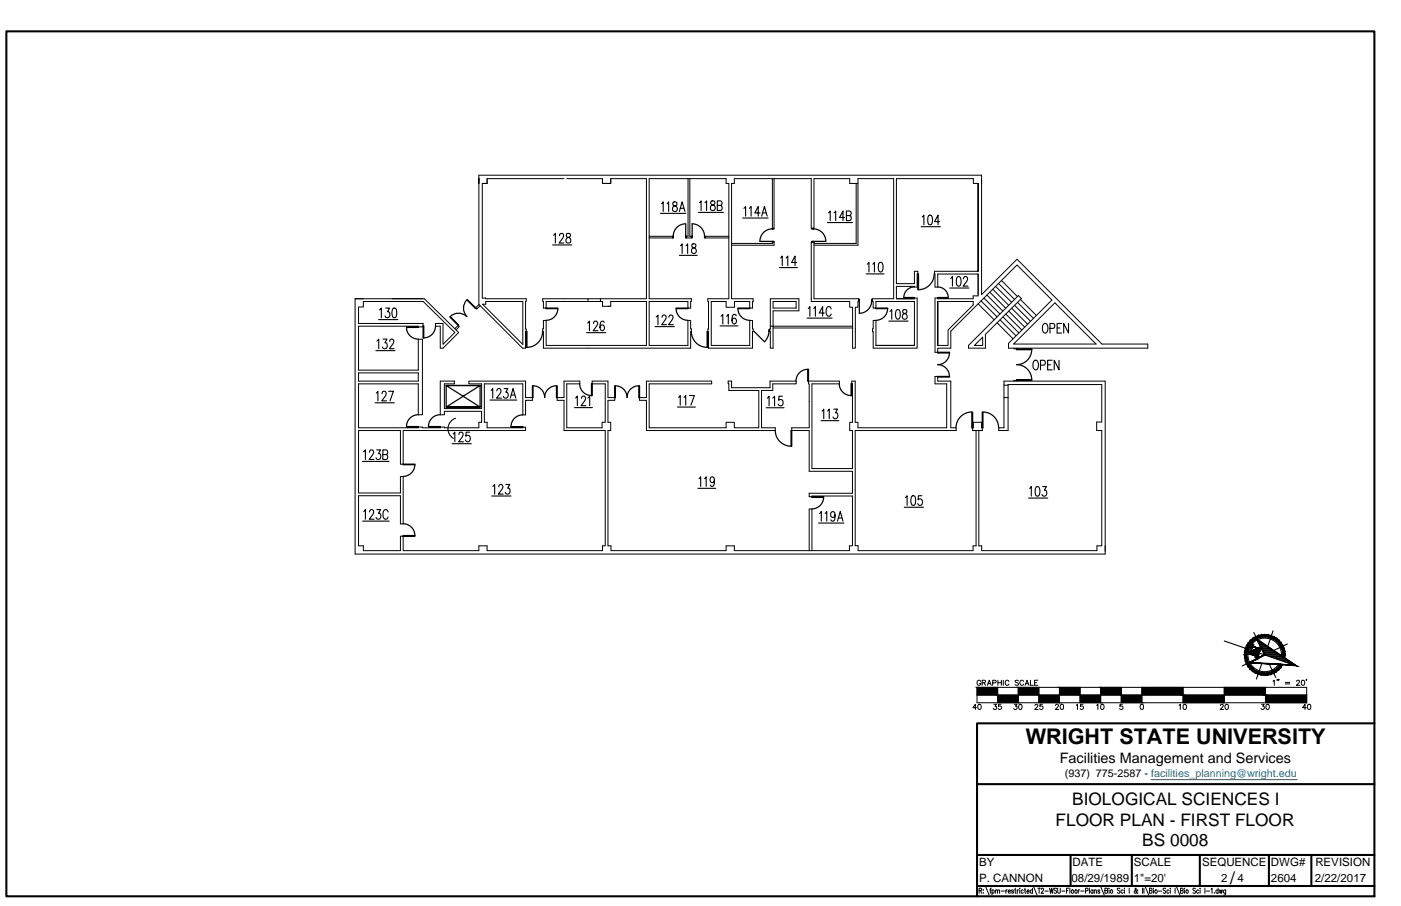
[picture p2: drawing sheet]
<svg xmlns="http://www.w3.org/2000/svg" width="432mm" height="279mm" viewBox="0 0 432 279" stroke-linecap="round" stroke-linejoin="round" font-family="sans-serif">
<defs><g id="words">
<text font-size="6.7" x="316.2" y="229.3">WRIGHT STATE UNIVERSITY</text>
<g font-size="5.3">
<text x="330.5" y="248.2">BIOLOGICAL SCIENCES I</text>
<text x="325.3" y="254.6">FLOOR PLAN - FIRST FLOOR</text>
<text x="352.1" y="261">BS 0008</text>
<text x="379.1" y="272.6">/</text>
</g>
<text font-size="4.4" x="326.7" y="235.2">Facilities Management and Services</text>
<g font-size="3.5">
<text x="301.8" y="267.2">BY</text>
<text x="330.6" y="267.2">DATE</text>
<text x="349.5" y="267.2">SCALE</text>
<text x="370.5" y="267.2">SEQUENCE</text>
<text x="391.7" y="267.2">DWG#</text>
<text x="405.4" y="267.2">REVISION</text>
<text x="301.8" y="271.9">P. CANNON</text>
<text x="330.3" y="271.9">08/29/1989</text>
<text x="349.5" y="271.9">1&quot;=20'</text>
<text x="376.4" y="271.9">2</text>
<text x="381.4" y="271.9">4</text>
<text x="391.7" y="271.9">2604</text>
<text x="405.3" y="271.9">2/22/2017</text>
</g>
<text font-size="3.3" x="328.2" y="239.7">(937) 775-2587 - facilities_planning@wright.edu</text>
</g></defs>
<!-- layer: ROOM-NUMBER -->
<g fill="none" stroke="#000" stroke-width=".34">
<path d="M170.3 75.5h5.9M170.6 72.5l.6-.5v2.9M172.4 72.7l.5-.7 .6 .1 .2 .4a3.6 3.6 0 0 1-1.4 2.4h1.5M174.6 72.1v.6l.3 .4a.92 .92 0 0 1 1.1 1 .92 .92 0 0 1-1.4 .7v-.2a1.04 1.04 0 0 1 .9-1.5 .61 .61 0 0 0 .3-.6 .61 .61 0 0 0-.4-.5zM203.6 65.8h7.8M203.9 62.8l.5-.6v3M205.6 62.8l.5-.6v3M207.5 62.4a.64 .64 0 0 0 .2 1 .92 .92 0 0 1 1.1 1 .92 .92 0 0 1-1.3 .7 1.15 1.15 0 0 1-.1-1.3 1.15 1.15 0 0 1 1.1-.5 .67 .67 0 0 0-.3-1.1zM209.4 65.2l.8-3 .9 3M209.4 78.8h5.5M209.7 64.2h1M209.7 75.7l.5-.5v3"/>
<path d="M211.4 75.7l.5-.5v3M213.3 75.3a.64 .64 0 0 0 .2 1 .94 .94 0 0 1 1.1 .9 .94 .94 0 0 1-1 1 .99 .99 0 0 1-.4-1.2 .99 .99 0 0 1 1-.7l.2-.1a.64 .64 0 0 0-.3-1zM215.2 65.5h7.7M215.6 62.5l.5-.6v3M217.3 62.5l.5-.6v3M219.2 62.1a.86 .86 0 0 0 0 .9 .86 .86 0 0 0 .9 .3 .86 .86 0 0 1 .1 1.4 .86 .86 0 0 1-1.3-.3 .86 .86 0 0 1 .7-1.2l.6-.3a.64 .64 0 0 0-.3-1zM221.1 63.3l1.2-.1 .3-.4-.3-.7-1.2-.2v3h.9l.6-.5a.82 .82 0 0 0-.6-1.1M228.9 67.2h7.8M229.2 64.2l.6-.5v2.9M230.9 64.2l.6-.5v2.9M234.2 65.7h-1.6l1.1-2v2.9M234.8 66.6l.8-2.9 .8 2.9"/>
<path d="M235.1 65.7h1M240.6 79.6l.5-.6v2.9M242.3 79.6l.5-.6v2.9M255 68.6h7.7M255.4 65.6l.5-.5v2.9M257.1 65.6l.5-.5v2.9M260.3 67.1h-1.5l1-2v2.9M260.9 66.5l1.2-.1 .3-.5-.3-.7-1.2-.1v2.9h.9l.6-.5a.82 .82 0 0 0-.6-1M283.9 69.9h5.9M284.2 66.9l.5-.5v2.9M286.2 66.5l.6-.1a2.02 2.02 0 0 1 0 2.9h-.2a1.38 1.38 0 0 1-.7-1.7zM289.6 68.3h-1.5l1-1.9v2.9"/>
<path d="M116.7 98.6h5.9M117 95.6l.5-.6v3M118.9 95h1.2l-.7 1.2a.9 .9 0 0 1 .7 1.1 .9 .9 0 0 1-1.2 .5l-.2-.4M121.1 95.1l.5-.1a1.38 1.38 0 0 1 .7 1.7l-.3 1.1-.6 .2a2.28 2.28 0 0 1-.3-2.9zM181.1 99.6l.6-.6v3M182.9 99.8l.1-.5a.68 .68 0 0 1 1-.1 .68 .68 0 0 1 .1 1l-1.3 1.8h1.5M186.2 99.5l-.1-.3-.5-.2a2.02 2.02 0 0 0 0 3 .86 .86 0 0 0 .7-1 .86 .86 0 0 0-1-.7l-.4 .7M202.2 97.7l.6-.5v2.9M204.1 97.8l.2-.5 .6-.1 .4 .8-1.4 2.1h1.5M206.2 97.8l.2-.5 .6-.1 .4 .8-1.3 2.1h1.4M222.2 97.5l.6-.5v2.9M223.9 97.5l.6-.5v2.9"/>
<path d="M226.9 97.4l-.1-.3-.6-.1a2.02 2.02 0 0 0 0 2.9 .86 .86 0 0 0 .8-1 .86 .86 0 0 0-1.1-.7l-.3 .7M240.3 82.5h5.5M245.5 81h-1.5l1-2v2.9M248.8 98.1h7.7M249.1 95.1l.5-.6v3M250.8 95.1l.5-.6v3M254.1 96.5h-1.6l1-2v3M256.2 95.3a.72 .72 0 0 0-1.2-.6 2.02 2.02 0 0 0 .2 2.8 .75 .75 0 0 0 1-.7M267 84.5h5.5M267.3 81.5l.5-.6v3M269 81.5l.5-.6v3M271 81l.5-.1a2.02 2.02 0 0 1 0 3h-.2a2.36 2.36 0 0 1-.3-2.9z"/>
<path d="M274 99h5.9M274.3 96l.5-.5v2.9M276.3 95.6l.5-.1a1.38 1.38 0 0 1 .7 1.7l-.3 1.1-.6 .1a2.28 2.28 0 0 1-.3-2.8zM278.3 95.6v.8a1.16 1.16 0 0 1 1.1 .6 1.16 1.16 0 0 1 0 1.3 .85 .85 0 0 1-1.3-.4 .85 .85 0 0 1 .6-1.2l.5-.1a.58 .58 0 0 0 .3-.6 .58 .58 0 0 0-.4-.5zM292.7 88.8h5.9M293 85.9l.6-.6v2.9M295 85.4l.6-.1a2.02 2.02 0 0 1 0 2.9h-.2a1.38 1.38 0 0 1-.7-1.7zM296.9 86l.2-.4a.68 .68 0 0 1 .9-.1 .68 .68 0 0 1 .1 .9l-1.2 1.8h1.4M115.8 108.1h6M116.2 105.2l.5-.6v2.9M118.1 104.6h1.2l-.7 1.1a.85 .85 0 0 1 .7 1.3 .85 .85 0 0 1-1.4 0M120.1 105.3l.1-.4a.68 .68 0 0 1 1-.2 .68 .68 0 0 1 .1 1l-1.3 1.8h1.5"/>
<path d="M155.4 119.8h1.1l-.6 1.2a.88 .88 0 0 1 .7 1.2 .88 .88 0 0 1-1.3 .3l-.1-.3M180.8 102.6h5.9M201.9 100.7h5.9M221.9 100.5h5.5M112.1 139.3l.5-.6v3M113.9 139.5l.1-.5a.68 .68 0 0 1 .9-.1 .68 .68 0 0 1 .1 1l-1.2 1.8h1.4M115.6 124.2h6M116 121.2l.5-.5v2.9M116.1 138.7h1.2l-.7 1.2a.85 .85 0 0 1 .8 1.3 .85 .85 0 0 1-1.5 0M117.7 121.4l.2-.4a.68 .68 0 0 1 .9-.2 .68 .68 0 0 1 .1 1l-1.2 1.8h1.4M119.8 120.7h1.5l-1.1 2.9M139.3 136.8h6"/>
<path d="M139.7 133.8l.5-.5v2.9M140.4 129a3.5 3.5 0 0 0-2.3 2.9 3.5 3.5 0 0 0 1.6 3.3M141.4 134l.5-.7 .6 .1 .2 .4-.3 1-1 1.4h1.4M144.8 133.3h-1.1l-.1 1.2a.95 .95 0 0 1 1.4 .6 .95 .95 0 0 1-1 1.1l-.5-.5M151 123.4h8.3M151.4 120.4l.5-.6v3M153.1 120.5l.2-.4a.68 .68 0 0 1 .9-.1 .68 .68 0 0 1 .1 1l-1.3 1.8h1.5M157.3 122.8l.8-3 .9 3M157.6 121.8h1M177.1 125.7h5.5M177.4 122.7l.5-.6v3M179.2 122.9l.1-.5a.68 .68 0 0 1 1-.1 .68 .68 0 0 1 .1 1l-1.3 1.8h1.5"/>
<path d="M181.2 122.7l.6-.6v3M208.8 125.5h5.5M209.1 122.5l.5-.5v2.9M210.8 122.5l.5-.5v2.9M212.5 122h1.5l-1 2.9M236.1 125.7h5.6M236.5 122.8l.5-.6v3M238.2 122.8l.5-.6v3M241.1 122.2h-1v1.1a.92 .92 0 0 1 1.3 .9 .92 .92 0 0 1-1.3 .8l-.2-.4M253 129.7h5.5M253.4 126.8l.5-.6v2.9M255.1 126.8l.5-.6v2.9"/>
<path d="M257 126.2h1.1l-.6 1.1a.88 .88 0 0 1 .7 1.2 .88 .88 0 0 1-1.3 .4l-.1-.3M111.7 142.3h8.2M112.1 157.7l.5-.5v2.9M113.9 157.9l.1-.4a.68 .68 0 0 1 1-.2 .68 .68 0 0 1 .1 1l-1.3 1.8h1.5M116.1 157.2h1.2l-.7 1.1a.88 .88 0 0 1 .7 1.2 .88 .88 0 0 1-1.3 .4l-.1-.3M118 140.2l1.3-.2 .2-.4-.1-.6-.4-.3h-1v3h1l.4-.3v-1l-.4-.2M119.6 157.9a.72 .72 0 0 0-1.1-.6 2.02 2.02 0 0 0 .2 2.8 .75 .75 0 0 0 .9-.7M151.6 153h5.9M151.9 150l.6-.6v3M153.7 150.1l.1-.4a.68 .68 0 0 1 1-.1 .68 .68 0 0 1 .1 1l-1.3 1.8h1.5M155.9 149.4h1.2l-.6 1.2a.85 .85 0 0 1 .7 1.2 .85 .85 0 0 1-1.5 0M215.1 150.6h5.5"/>
<path d="M215.4 147.6l.6-.6v3M217.1 147.6l.5-.6v3M220.2 148l-.1 .4a.63 .63 0 0 1-.6 .5 .63 .63 0 0 1-.6-.5l-.1-.4a.82 .82 0 0 1 .8-1l.5 .5 .1 .5a1.44 1.44 0 0 1-.9 2l-.4-.4M252.6 158.3l.5-.6v3M254.3 158.3l.5-.6v3M257.4 158.8l-.3 .6a.88 .88 0 0 1-1.2-.6 .88 .88 0 0 1 .7-1.1h.1a1.21 1.21 0 0 1 .7 1.7l-.3 1.2-.6 .1-.4-.4M258.4 159.7h1.1M278.7 156.4h5.9M279 153.4l.6-.5v2.9M281.1 153l.5-.1a1.38 1.38 0 0 1 .6 1.7l-.3 1.1-.5 .1a2.28 2.28 0 0 1-.3-2.8zM284.1 152.9h-1l-.1 1.2a.95 .95 0 0 1 1.5 .6 .95 .95 0 0 1-1.1 1.1l-.6-.5M317 153.6h5.9"/>
<path d="M317.3 150.6l.6-.6v3M319.3 150.2l.6-.2a2.02 2.02 0 0 1 0 3h-.2a1.38 1.38 0 0 1-.7-1.7zM321.4 150h1.1l-.6 1.2a.88 .88 0 0 1 .7 1.2 .88 .88 0 0 1-1.4 .4v-.3M111.8 160.7h8.1M252.3 161.3h7.8M258.1 160.7l.9-3 .8 3"/>
</g>
<!-- layer: A-EXISTING -->
<g fill="none" stroke="#000" stroke-width=".31">
<path d="M147.6 54.9v1.7v-1.5M150.1 55.3v1.3h-1.5v35.3h1.1v.2h12.5v.9h-.2v8.4h.2v.9h-.2v5.1h-.9M173.8 55.1h-23.7v1.5h-1.2M174.7 55.1h11v1.5v-1.3M188.2 55.3v1.3h-2.5h2.5v-1.5h11v37h-18M212.1 55.1v17.8h-.5M212.6 55.1v17.8h.5M238.1 55.1v15.3M238.6 55.1v15.3M263.9 56.6v18.5h-13M264.4 56.6v19h-13.5M301.5 56.6h-1.5v-1.5h-23.7v32.4h5.5v-3.8h1.1v.8h-.2v4h-.9v-.2h-5.5v3.8h5.5v-.2h.9v15.5h-13.6v-5.1h-.2v-.9h.2v-2.6h.9v7.7h11.8v-13.5h-11.8v2h-.9l-.2-2.9h6.5v-37h-11v1.5h-2.5v-1.5h-11v15.3h-.9v-15.3h-23.7v1.5h-.8v35.5h6.6l-.2 2.9h-.8v-2h-4.7v1.8h-2.6v-1.8h-4.6v13.5h11.9v-7.7h.8v2.6h.2v.9h-.2v5.1h-13.5v-5.1h-.2v-.9h.2v-8.4h-.2v-.9h6.4v-35.5h-.8v-1.5h-23.7v37h13l-.2 2.9h-.9v-2h-11.9v13.5h11.9v-7.7h.9v2.6h.2v.9h-.2v5.1h-45.4v-5.1h-.2v-.9h.2v-2.6h.8v7.7h30.9v-13.5h-11v1.5h-.8"/>
<path d="M200.1 72.9h7.2M200.1 73.4h7.2M211.6 73.4h1.5M217.4 72.9h7.2M217.4 73.4h7.2M238.1 74.6v.5h-12.6M238.6 74.6v1h-13.1M250 74.6h.9v17.5h13.7l-.2 2.7h-.8v12.6h-.8v-12.6h-.9v-1.8h-11.9zM109.4 92.1h21.4l10.6 10.4-4.9 4.9h-.8v-6.8h-1.5v-.8h2.3v6.4l3.7-3.7-9.8-9.5h-18.4v1.7h-1.5v5.1h19.9v.8l-.2 .2h-1.3v-.2h-18.4v13.5h18.4v-9.5h1.3v23.3h-1.3v-9.5h-18.4v13.5h18.4v-.2h1.3v.2h5.5v-.2h1.3v.2h10.6v-1.7h.8v-3.4h-11.4v1.1h-1.3v-10.4h4.4v.9h-3.1v7.6h11.4v-7.6h-3.9v-.9h17.5v5.1h2.1v.9h-2.1v4.4h-.9v-9.5h-11.8v11.8h.8v1.7h11v-.1h.9v1h-37.7v10.3h-.9v-10.3h-12.9v19.2h12.9v-5h.9v14.6h-.9v-8.7h-12.9v15.4h1.5v1.5h11.4v-4.4h.9v4.4h23.3v-1.5h2.5v1.5h35.6v-1.5h.8v-35.5h-12.7v-9.3h-2.1v-.9h2.1v-5.1h4.9v.9h-4v13.5h10.9v-1.7h.9v-11.8h-4v-.9h4.9v5.1h2.1v.9h-2.1v6.7h.8v2.6h-.8v35.5h.9v1.5h35.5v-1.5h2.5v1.5h35.5v-1.5h.9v-15.3h-12.5v.2h-.8v-1.1h13.3v-6.8h-13.3v-12.5h-5.4v-.9h5.4v-13.5h-.2v-.9h9.5v.9h-8.5v26.1h12.5v-11.7h-.8v-2.6h.8v-11.8h-.2v-.9h1.1v12.7h.8v1.7h27.4v-13.5h-3.6v-2.3h.8v1.4h4v14.4h1.7v.9h-31.1v35.5h.9v1.5h35.4v-1.5h.9v-35.5h-1h2.9h-1v35.5h.9v1.5h35.5v-1.5h1.5v-35.5h-1.6v-2.7h1.6v-11.5h-28.9v.2h-1.3v-1.3h31.2v53.4h-231.2zM147.6 93.9l-1 1 .4 .4 1-1M148.7 93.8h1v-.8h11.4v13.2zM167.3 92.1h13.9v.9h-12.9v2h-.8z"/>
<path d="M181.2 93h4.5v1.5h2.1M185.1 92.1v.9M237.4 92.1h8.8v3.8h-7.9v11.5h-.9v-5.1h-.2v-.9h.2zM238.3 93h7.1v2h-7.1zM289 93v13.5v-13.5M289 93h10.9v1l-7.7 7.8v4.7h-3.2M301.5 83.7v-27.1v27.1h-13.5l.2 4.8h.8v-4h12.5v6.7h-1.6v.9h-10.9v-.2h-.8v16.7h.8v-1.2h4v-5.3l20.5-20.4 10.7 10.8-13.4 13.4v1.5h43v-1.3h-14.2l-26.1-26.2-11 11v-36.9h-154.9v39.9l13.5 13.5M301.5 93.7l4.9 5M302.4 92.8l4.9 4.9M303.2 91.9l5 4.9M304.2 91l4.9 4.9M305.1 90.1l4.9 5"/>
<path d="M306 89.2l4.9 5M306.8 88.3l5 4.9M307.3 99.5l4.9 5M307.7 87.4l5 4.9M308.2 98.7l5 4.9M308.7 86.5l4.9 5M309.1 97.7l4.9 5M310 96.8l4.9 5M310.9 95.9l4.9 5M311.8 95.1l5 4.9M312.7 94.2l4.9 4.9M313.6 93.2l4.9 5"/>
<path d="M313.9 91.2l.9 .8-11.1 11.1v4.3h-5.2v-.9zM314.5 92.3l4.9 5M110.5 115h18.4v2.5h-18.4zM140.2 101.4l1-1.1 .4 .4-1 1M199.2 117.5h20.1v.9h-19.2v13.5h23.7v-1.7h2.5v1.7h7.6v-11.5h-9.3l-.2-2.9h1.1v2.1h11.8v-2.1h8.1v.9h-7.2v2h-3.5v11.5h4.2v.9h-39.7v-9.3h-2.1v-.9h2.1zM237.4 100.6h25.4M238.3 101.1h24.5M300.3 106.5l2.6-2.5v2.5zM309.4 118.8v13.1h-1.6v.9h2.9v-14M312.4 106.1l12.7-12.7 12.7 12.7zM312.5 107.4v.2h.9v-.2M312.5 117.5v-.2h.9v.2"/>
<path d="M299.8 132.8l.2-2.6h2.5l.2 2.6M309.4 122.6h1.3M249.4 169.8v-12.8h.8v12.8"/>
</g>
<!-- layer: A-DOOR -->
<g fill="none" stroke="#000" stroke-width=".38">
<path d="M207.3 72.9h.2v.5h-.2zM207.5 72.8a3.8 3.8 0 0 1 3.8-3.8v3.9h.3v.5h-.3v-.5M211.6 72.9v.5M213.3 69a3.8 3.8 0 0 1 3.8 3.8M213.3 69.1v3.8h-.2v.5h.2v-.5M217.1 72.9h.3v.5h-.3zM238 70.6a3.8 3.8 0 0 0-3.8 3.8h3.9v.2h.5v-.2h-.5M238.1 70.4h.5v.2h-.5zM250.2 70.4h.5v.2h-.5zM250.7 70.6a3.8 3.8 0 0 1 3.8 3.8h-3.8v.2h-.5v-.2h.5M138.7 97.8l.1-.2 2.5 2.6-.1 .1zM143.9 97.6a3.6 3.6 0 0 0-5.2 0"/>
<path d="M143.9 92.5l.1-.1 2.5 2.7zM143.9 92.5a3.6 3.6 0 0 0 0 5.1M168.3 95h3.6v.2h-3.6zM171.9 95.2a3.6 3.6 0 0 1-3.6 3.6M208.4 95.2a3.6 3.6 0 0 0 3.6 3.6M208.4 95h3.6v.2h-3.6zM227.4 95.2a3.6 3.6 0 0 0 3.6 3.6M227.4 95h3.7v.2h-3.7zM268.7 92.8a3.8 3.8 0 0 1-3.9 3.8l.1-3.8h-.3v-.5h.3v.5M268.7 92.3h.2v.5h-.2zM270 95h3.6v.2h-3.6zM273.6 95.2a3.6 3.6 0 0 1-3.6 3.6"/>
<path d="M278.6 91.8h3.2v.1h-3.2zM281.8 88.5a3.2 3.2 0 0 0-3.2 3.2M282.9 84.5h.2v4.8h-.2zM287.9 84.5a4.8 4.8 0 0 1-4.8 4.8M289 88.5a3.2 3.2 0 0 1 3.2 3.2M289 91.8h3.2v.1h-3.2zM125.3 101a3.6 3.6 0 0 0 3.6 3.6M125.3 100.8h3.6v.2h-3.6zM130.4 100.6h.2v3.6h-.2zM134.2 100.6a3.6 3.6 0 0 1-3.6 3.6M137.5 118.9v6.6h10.5l-10.5-6.6h10.5v6.6h-10.5l10.5-6.6zM162.2 102.3h.2v4.8h-.2z"/>
<path d="M164.1 119h.2v3.6h-.2zM167.2 102.3a4.8 4.8 0 0 1-4.8 4.8M171.5 119a3.6 3.6 0 0 0-3.6 3.6 3.6 3.6 0 0 0-3.7-3.6M171.5 119h.2v3.6h-.2zM178.7 118.4a3.6 3.6 0 0 0 3.6 3.6M182.3 118.4h.2v3.6h-.2zM189.5 119h.2v3.6h-.2zM196.9 119a3.6 3.6 0 0 0-3.6 3.6 3.6 3.6 0 0 0-3.7-3.6M196.9 119h.2v3.6h-.2zM213.1 102.3a4.8 4.8 0 0 0 4.8 4.8M217.9 102.3h.3v4.8h-.3zM237 101.6h.2v.5h-.2z"/>
<path d="M237 102.1l-.4 1.8-1 1.5-3.3-3.3M249 113.9a3.6 3.6 0 0 0-3.7 3.6M249 113.9h.2v3.6h-.2zM258.7 118.4a3.6 3.6 0 0 0 3.6 3.6M262.3 118.4h.2v3.6h-.2zM289 108.6h3.7v.3h-3.7zM289 116.1h3.7v.2h-3.7zM292.6 108.8a3.6 3.6 0 0 1-3.6 3.7 3.6 3.6 0 0 1 3.6 3.6M313.4 107.6h4.6v.2h-4.6zM313.4 117.1h4.6v.2h-4.6zM318 107.8a4.6 4.6 0 0 1-4.7 4.7 4.6 4.6 0 0 1 4.7 4.6M125.3 131.5h3.6v.2h-3.6z"/>
<path d="M128.9 127.9a3.6 3.6 0 0 0-3.6 3.6M132.1 131.5h3.6v.2h-3.6zM135.7 127.9a3.6 3.6 0 0 0-3.6 3.6M157.5 131.6h3.6v.2h-3.6zM161.1 127.9a3.6 3.6 0 0 0-3.6 3.7M238.9 132.8a4.8 4.8 0 0 0 4.9 4.8M243.8 132.8h.2v4.8h-.2zM299.5 127.1a4.8 4.8 0 0 0-4.8 4.8M299.5 127.1h.3v4.8h-.3zM302.7 127.1h.3v4.8h-.3zM302.9 127.1a4.8 4.8 0 0 1 4.9 4.8M124.3 143.1h3.6v.2h-3.6z"/>
<path d="M127.9 143.3a3.6 3.6 0 0 1-3.7 3.6M250.2 153.2h3.6v.1h-3.6zM253.8 153.3a3.6 3.6 0 0 1-3.6 3.6M124.2 161.5a3.6 3.6 0 0 1 3.7 3.6M124.3 165.2h3.6v.2h-3.6z"/>
</g>
<!-- layer: A-NOTE -->
<path d="M321.7 99.9l.2-.1a1.39 1.39 0 0 1 .9 2.2 .72 .72 0 0 1-1.1 .5l-.4-.9 .1-1.2zM327.2 99.8h-1.4v2.9h1.4M329.3 99.8v2.9l-1.5-2.9v2.9M318.8 111.2l.2-.1a1.39 1.39 0 0 1 .9 2.2 .72 .72 0 0 1-1.1 .6l-.4-1v-1.1zM320.7 112.6h.9a.79 .79 0 0 0 .6-.7 .79 .79 0 0 0-.6-.8h-.9v3M322.9 112.5h.8M323.6 101.3h.9a.79 .79 0 0 0 .6-.8 .79 .79 0 0 0-.6-.7h-.9v2.9M324.3 111.1h-1.4v3h1.4M325.8 101.1h.9M326.4 111.1v3l-1.5-3v3" fill="none" stroke="#000" stroke-width=".34"/>
<!-- layer: BORDER -->
<path d="M2 9.7h421.6v266.7h-421.6zM423.6 223.1h-122.5v53.3M301.1 241.8h122.5M301.1 263.7h122.5M301.3 273.2h122.3M330 263.7v9.5M348.8 263.7v9.5M369.8 263.7v9.5M391.1 263.7v9.5M404.2 263.7v9.5" fill="none" stroke="#000" stroke-width=".63"/>
<!-- layer: BORDER-NOTE -->
<path d="M354.8 240.4h45" fill="none" stroke="#007095" stroke-width=".34"/>
<g fill="none" stroke="#000" stroke-width=".31">
<path d="M301.8 274.6h.6l.1-.6-.7-.1v1.6M302.2 274.6l.4 .9M303 274.4v.2zM303 275.4h.1M303.8 273.6l1.1 2.4M305.1 274.4h.3M305.5 273.9l-.2 .1-.1 1.5M305.7 274.6l.2-.1a.43 .43 0 0 1 .5 .5 .43 .43 0 0 1-.7 .3M305.7 274.4v1.6M306.8 274.7l.3-.3 .3 .1v1M306.8 274.4v1.1M307.4 274.7l.3-.3 .3 .1 .1 1"/>
<path d="M308.5 274.8h1.1M310 274.4v1.1M310.4 274.4l-.4 .5M310.7 274.9h.7l-.1-.4a.43 .43 0 0 0-.6 .5 .43 .43 0 0 0 .7 .3M312.4 274.6l-.6-.1v.3l.6 .5-.3 .2-.3-.2M312.7 274.4h.4M312.9 273.9v1.3l.3 .3M313.5 274.4v1.1M314 274.4l-.5 .5M314.3 274h.1M314.3 274.4v1.1M315.4 274.6l-.1-.1a.43 .43 0 0 0-.6 .5 .43 .43 0 0 0 .7 .3"/>
<path d="M315.7 274.4h.4M315.9 273.9v1.3l.3 .3M316.5 274.9h.7l-.1-.4a.43 .43 0 0 0-.6 .5 .43 .43 0 0 0 .7 .3M318.2 274.6l-.1-.1a.43 .43 0 0 0-.5 .5 .43 .43 0 0 0 .6 .3M318.2 273.9v1.6M318.6 273.6l1 2.4M319.9 273.9h.7M320.3 273.9v1.6M320.9 274.3l.3-.4 .4 .1v.5l-.7 1h.8M322 274.8h1.1M323.5 273.9l.3 1.6 .3-1.6 .2 1.6 .3-1.6M325.6 274.1l-.2-.2-.6 .2 .2 .4 .6 .3v.6l-.5 .1-.3-.2"/>
<path d="M326 273.9v1.1l.3 .5 .4-.2 .1-1.4M327.3 274.8h1M328.7 274.6h.5M329.5 273.9h-.8v1.6M329.7 273.9v1.6M332.3 274.4v1.1M332.8 274.4l-.5 .5M333.1 274.8h1M334.6 274.7l.7-.1v-.6l-.7-.1v1.6M335.8 273.9v1.6M336.9 274.6l-.3-.2a.49 .49 0 0 0-.4 .6 .49 .49 0 0 0 .6 .4l.1-.1M336.9 274.4v1.1"/>
<path d="M337.3 274.7l.3-.3 .2 .1 .1 1M337.3 274.4v1.1M339 274.6l-.2-.2-.5 .2 .6 .4v.4l-.6-.1M339.3 273.6l1 2.4M340.5 274.6h.8v-.6l-.8-.1v1.6l.8-.1v-.6l-.2-.2M341.8 274h.1M341.8 274.4v1.1M345.2 274.1l-.7-.1-.1 .4a.68 .68 0 0 1 .6 1l-.6-.1M346.2 274.6l-.2-.1a.43 .43 0 0 0-.5 .5 .43 .43 0 0 0 .7 .3M346.5 274h.1M346.6 274.4v1.1M348 273.9v1.6"/>
<path d="M350.7 274.6l-.1-.2-.3 .9a.39 .39 0 0 1-.6 .1 .39 .39 0 0 1 0-.6l.4-.3 .1-.5h-.3v.5l.4 .8 .2 .2 .2-.1M352.1 273.9v1.6M352.6 273.9v1.6M353 273.6l1 2.4M354.3 274.6h.7v-.6l-.7-.1v1.6l.7-.1v-.6l-.2-.2M355.5 274h.1M355.5 274.4v1.1M357 274.8h1M359.3 274.1l-.7-.1v.5l.6 .3 .1 .5-.3 .2-.5-.2M360.3 274.6l-.1-.1a.43 .43 0 0 0-.6 .5 .43 .43 0 0 0 .7 .3M360.7 274h.1M360.7 274.4v1.1"/>
<path d="M362.2 273.9v1.6M362.6 273.6l1.1 2.4M363.9 274.6h.6v-.6l-.6-.1v1.6l.7-.1 .1-.4-.3-.4M365.1 274h.1M365.1 274.4v1.1M368.4 274.1l-.6-.1v.5l.6 .3v.5l-.2 .2-.5-.2M369.5 274.6l-.1-.1a.46 .46 0 0 0-.6 .4 .46 .46 0 0 0 .6 .5l.1-.1M369.8 274h.1M369.9 274.4v1.1M371.4 273.9v1.6M371.8 274.8h1M373.3 274.2l.3-.3v1.6"/>
<path d="M374.2 275.4h.1M375.4 274.6l-.1-.1a.44 .44 0 0 0-.6 .5 .44 .44 0 0 0 .7 .3M375.4 273.9v1.6M375.8 274.4l.3 1.1 .2-1.1 .2 1.1 .2-1.1M377.8 274.4l-.1 1.5h-.5M377.8 274.6l-.2-.1a.43 .43 0 0 0-.5 .5 .43 .43 0 0 0 .7 .3"/>
<circle cx="330.6" cy="274.9" r=".48"/>
<circle cx="331.6" cy="274.9" r=".48"/>
<circle cx="342.6" cy="274.9" r=".48"/>
<circle cx="356.3" cy="274.9" r=".49"/>
<circle cx="365.9" cy="274.9" r=".48"/>
</g>
<!-- layer: NORTH -->
<g fill="#000" stroke="#000" stroke-width=".31">
<path d="M385.7 199.1l-.1 .6zM385.8 199.1v.3zM385.9 199.2l-.1 .2zM386.1 199.3l-.1 .1zM388.5 199.7l-.1 .6zM385 201.6l1.3-1.1-.2 1.5zM387.4 202.7v.2z"/>
<path d="M385.7 198.9l-.1 .7zM385.7 198.9l-.1 .7z"/>
<path d="M385.7 199l-.1 .7zM385.7 199l-.1 .7z"/>
<path d="M385.8 198.8l-.1 .7zM385.8 198.8l-.1 .7z"/>
<path d="M385.8 198.9l-.2 .7zM385.8 198.9l-.2 .7z"/>
<path d="M385.7 199.1l-.1 .6zM385.7 199.2l-.1 .5z"/>
<path d="M385.4 199.7l.2 .1zM385.8 198.7l-.4 1zM385.8 198.7l-.3 1zM385.8 198.7l.2 .1zM385.8 198.8h.2z"/>
<path d="M385.8 198.8l-.1 .7zM385.8 198.8l-.1 .7zM385.8 198.8l-.1 .7zM385.8 198.8l-.1 .7z"/>
<path d="M385.8 198.8l-.1 .7zM385.8 198.8l-.1 .7z"/>
<path d="M385.8 198.8l-.1 .6zM385.8 198.8l-.1 .6z"/>
<path d="M385.8 199.2v.2zM385.8 199.2v.2z"/>
<path d="M385.8 199.2v.2zM385.8 199.1v.3zM385.8 199.1v.3z"/>
<path d="M385.8 199.1v.3zM385.8 199.1v.3zM385.8 199.1v.3zM385.8 199v.4z"/>
<path d="M385.9 198.8l-.1 .6zM385.9 198.8l-.1 .6z"/>
<path d="M385.9 198.8l-.1 .6zM385.8 198.8v.6zM385.8 198.8v.6zM385.8 198.8v.6z"/>
<path d="M385.8 199.2v.2zM385.9 199.2l-.1 .2zM385.9 199.2l-.1 .2zM385.9 199.2l-.1 .2zM385.9 199.2l-.1 .2z"/>
<path d="M385.8 199.2v.2zM385.8 199.2v.2z"/>
<path d="M385.9 198.8l-.1 .2zM385.9 198.8l-.1 .2z"/>
<path d="M385.9 198.8l-.1 .2zM385.9 198.8l-.1 .2z"/>
<path d="M385.9 199.2v.2zM385.9 199.2v.2z"/>
<path d="M386.1 199.3l2.2 .7zM386.1 199.3l2.3 .8zM388.5 199.7l-.1 .4zM388.5 199.7l-.1 .4zM388.5 199.7h.2zM388.6 199.7l-.5 1.6zM388.6 199.7l-.5 1.6zM386.3 201.9l1.8-.6zM386.1 201.9l2-.7zM386.1 201.9l1.2 .3zM386.1 201.9l1.2 .3z"/>
<path d="M386 199.2l-.1 .2zM385.9 199.2v.2zM385.9 199.2v.2zM385.9 199.2v.2z"/>
<path d="M386 199.3v.1zM386 199.3v.1z"/>
<path d="M386 199.3v.1zM386 199.3v.1z"/>
<path d="M386 199.3l-.1 .1zM386 199.2l-.1 .2zM386 199.2l-.1 .2zM386 199.2l-.1 .2z"/>
<path d="M386.1 199.3l-.1 .1zM386 199.3v.1z"/>
<path d="M387.6 197.2l-.1 .2 12.1 7.9zM387.5 197.4l12.1 7.9-.8-.2zM384.7 204.4l14.9 .9-.8-.2zM384.7 204.4l.9-.2 13.2 .9zM384.7 204.4l.9-.2 4.1-2.3zM385.6 204.2l4.1-2.3 .2 .1zM387.4 197.3l2.3 4.6 .2 .1zM387.4 197.3l.3-.1 2.2 4.8z"/>
<path d="M390.9 195.8l1 .2-.3 .7zM390.9 195.8l-.1 .7 .8 .2zM389.9 195.7l1 .1-.1 .7zM389.9 195.7v.7l.9 .1zM388.9 195.7h1v.7zM388.9 195.7l.2 .8 .8-.1zM388 195.9l.9-.2 .2 .8zM388 195.9l.2 .8 .9-.2zM387.1 196.3l.9-.4 .2 .8zM387.1 196.3l.3 .7 .8-.3zM386.2 196.8l.9-.5 .3 .7zM386.2 196.8l.4 .6 .8-.4zM385.4 197.5l.8-.7 .4 .6zM385.4 197.5l.6 .5 .6-.6zM385.4 197.5l.6 .5-1.2 .2zM384.8 198.2l.6 .4 .6-.6zM384.8 198.2l.6 .4-1.2 .4zM384.2 199l.7 .4 .5-.8zM384.2 199l.7 .4-1 .5zM383.9 199.9l.7 .3 .3-.8zM383.9 199.9l.7 .3-1 .7zM383.6 200.9l.8 .1 .2-.8zM383.6 200.9l.8 .1-.9 .9zM384.4 201l-.9 .9h.8zM383.5 201.9h.8l-.7 .9zM384.3 201.9l-.7 .9 .7-.1zM383.6 202.8l.7-.1-.5 1.1zM384.3 202.7l-.5 1.1 .7-.2zM383.8 203.8l.7-.2-.4 1.1zM384.5 203.6l-.4 1.1 .7-.3zM384.1 204.7l.7-.3-.1 1.2zM384.8 204.4l-.1 1.2 .5-.4zM384.7 205.6l.5-.4 .1 1.1zM385.2 205.2l.1 1.1 .5-.5zM385.3 206.3l.5-.5 .2 1.2zM385.8 205.8l.2 1.2 .5-.6zM386.5 206.4l.4 1.1-.9-.5zM386.5 206.4l.4 1.1 .3-.6zM387.2 206.9l.6 1-.9-.4zM387.2 206.9l.6 1 .2-.7zM388 207.2l.7 1-.9-.3zM388 207.2l.7 1 .1-.8zM388.8 207.4l.9 .9-1-.1zM388.8 207.4l.9 .9v-.8zM389.7 207.5l.9 .7-.9 .1zM389.7 207.5l.9 .7-.1-.7zM390.5 207.5l1.1 .5-1 .2zM390.5 207.5l1.1 .5-.3-.7zM391.3 207.3l1.2 .4-.9 .3zM391.3 207.3l1.2 .4-.4-.7zM392.1 207l1.2 .2-.8 .5zM392.1 207l1.2 .2-.4-.6zM392.9 206.6h1.2l-.8 .6zM392.9 206.6h1.2l-.5-.5zM393.6 206.1l1.1-.2-.6 .7zM394.1 205.5l-.5 .6 1.1-.2zM394.1 205.5l1.2-.4-.6 .8zM394.6 204.7l-.5 .8 1.2-.4z"/>
<path d="M385 200.9v.7l1.3-1.1zM385 200.9v.7z"/>
<path d="M386.1 202l1.1 .4v-.2zM386.2 201.9l1 .3-1.1-.2z"/>
<path d="M387.3 202.2l-.1 .2zM387.3 202.2l-.1 .2z"/>
<path d="M387.3 202.2l-.1 .2zM387.2 202.2v.2z"/>
<path d="M387.3 202.2v.2zM387.3 202.2v.2z"/>
<path d="M387.3 202.2v.2zM387.3 202.2v.2z"/>
<path d="M387.4 202.2l-.1 .3zM387.4 202.2l-.1 .3z"/>
<path d="M387.4 202.2l-.1 .3zM387.3 202.2v.2z"/>
<path d="M387.5 200.2l-1.3 1.7 1.1-.4zM386.3 200.5l1.2-.3-1.3 1.7z"/>
<path d="M384.8 201.6l2.4 .7zM384.8 201.6l2.4 .7zM385 200.9l-.2 .7zM385 200.9l-.1 .6zM385 200.9l2.7-.8zM385.1 201l2.9-.9zM386 199.5l2 .6zM386.1 199.4l1.9 .7z"/>
<path d="M387.4 202.2v.3zM387.4 202.2v.3z"/>
<path d="M387.4 202.3v.2zM387.4 202.3v.2zM387.4 202.3v.2zM387.4 202.3v.2z"/>
<path d="M387.4 202.3v.2zM387.4 202.2v.3zM387.4 202.2v.3zM387.4 202.2v.3z"/>
<path d="M387.5 202.7l-.1 .2zM387.5 202.7l-.1 .2zM387.4 202.7v.2z"/>
<path d="M387.5 202.3l-.1 .2zM387.4 202.3v.2z"/>
<path d="M387.6 202.2l-.1 .7zM387.6 202.2l-.1 .7z"/>
<path d="M387.6 202.2l-.1 .7zM387.6 202.2l-.1 .7z"/>
<path d="M387.6 202.2l-.1 .7zM387.5 202.2l-.1 .7zM387.5 202.2l-.1 .7zM387.5 202.2l-.1 .7z"/>
<path d="M387.5 202.2v.4zM387.5 202.2v.5z"/>
<path d="M387.5 202.2v.4zM387.5 202.2v.4z"/>
<path d="M387.5 202.3v.3zM387.5 202.3v.3zM387.5 202.3v.3zM387.5 202.3v.3z"/>
<path d="M387.5 202.3l-.1 .2zM387.5 202.3l-.1 .2zM387.5 202.3l-.1 .2zM387.5 202.3l-.1 .2zM387.5 202.3l-.1 .2zM387.5 202.3v.3z"/>
<path d="M387.7 202.1l-.1 .7zM387.7 202.1l-.1 .7z"/>
<path d="M387.7 202.2l-.2 .7zM387.7 202.2l-.2 .7zM387.6 202.2l-.1 .7zM387.6 202.2l-.1 .7z"/>
<path d="M387.6 202.2l-.1 .7zM387.6 202.2l-.1 .7z"/>
<path d="M387.7 202.1l-.1 .6zM387.7 202.1l-.1 .6z"/>
<path d="M387.7 201.9v.7zM387.7 201.9v.7z"/>
<path d="M387.7 202l-.1 .7zM387.7 202l-.1 .7z"/>
<path d="M387.7 201.9h.2zM387.7 202l.2-.1zM387.8 202l-.3 1zM387.8 202l-.3 1zM387.4 202.9l.1 .1z"/>
<path d="M387.9 200.1l-.6 1.4 .4-.1zM387.5 200.2l.4-.1-.6 1.4z"/>
<path d="M387.7 201.9v.6zM387.7 201.9v.6zM387.7 201.9v.6z"/>
<path d="M386.1 199.4l1.8 .7v-.2zM386.1 199.3l1.8 .6z"/>
<path d="M388.3 200l-.6 1.4 .4-.1zM387.9 199.9l.4 .1-.6 1.4z"/>
<path d="M388.4 200.1l-.3 1.2zM388.3 200l-.2 1.3z"/>
<path d="M388.5 199.7l-.2 1zM388.5 199.7l-.2 1z"/>
<path d="M396.1 201.9l-.1 .9-.7-.1zM395.4 201.9l-.1 .8 .8-.8zM396 200.9l.1 1h-.7zM395.3 201.1l.1 .8 .6-1zM395.8 200l.2 .9-.7 .2zM395.1 200.2l.2 .9 .5-1.1zM395.4 199.1l.4 .9-.7 .2zM394.8 199.4l.3 .8 .3-1.1zM394.9 198.3l.5 .8-.6 .3zM394.3 198.7l.5 .7 .1-1.1zM394.3 197.5l.6 .8-.6 .4zM393.8 198l.5 .7v-1.2zM393.5 196.9l.8 .6-.5 .5zM393.5 196.9l-.4 .6 .7 .5zM392.7 196.4l.8 .5-.4 .6zM392.7 196.4l-.3 .7 .7 .4zM391.9 196l.8 .4-.3 .7zM391.9 196l-.3 .7 .8 .4z"/>
</g>
<g fill="none" stroke="#000" stroke-width=".31">
<path d="M385.8 199.4l-.1 .1M385.8 199h.1M385.8 199.2h.1M385.8 199.4h.1M385.9 199.1l-.1 .1M385.9 199.2h-.1M387.4 202.5h.1M387.4 202.3h.1M387.5 202.6v.1M387.5 202.5v.1M387.5 202.5h.1M387.5 202.2v.1"/>
<path d="M387.7 202.2h-.1M387.7 201.9v.1"/>
</g>
<circle cx="386" cy="199.4" r=".17" fill="#000"/>
<g fill="none" stroke="#000" stroke-width=".34">
<path d="M377.3 197.7l8.7 2.9M386.4 195l2.1 4.3M387.9 197.5l2.3 4.6M388.4 197.8l2.1 4.4M388.8 198.1l2.1 4.2M389.3 198.5l2 4M389.8 198.8l1.8 3.8M390.2 199.1l1.8 3.6M391.1 199.7l1.6 3.3M392.4 194.5l-1.7 4.9 1.7 3.4M396.8 198.6l-4.3 2 1.3 2.8M387.1 203.3l-4.2 2.1"/>
<path d="M387.9 201.3l11.3 3.9M388.9 204.5l-1.7 4.9M391.1 204.7l2.1 4.2M391.6 200l1.5 3.1M392.1 200.3l1.4 2.9M393 201l1.2 2.5M393.5 201.3l1.1 2.3M393.9 201.6l1.1 2.2M394.4 201.9l1 2M394.9 202.2l.8 1.8M395 202.3a5.2 5.2 0 0 0-6.6-5.3 5.2 5.2 0 0 0-2.8 8 5.2 5.2 0 0 0 8.5-.1M395.3 202.6l.8 1.5"/>
<path d="M395.8 202.9l.7 1.4M396.3 203.2l.5 1.2M396.7 203.5l.5 1M397.2 203.8l.4 .9M397.7 204.1l.2 .7M398.1 204.4l.2 .5M398.6 204.8l.1 .2M399 205.1v.1"/>
</g>
<!-- layer: Graphic Scale -->
<g fill="none" stroke="#000" stroke-width=".31">
<path d="M301 218.2h-1.1l.7-1v1.6M301.1 212h101.6v4.7h-101.6zM301.1 214.3h101.6M301.6 217.3l.2-.1a.84 .84 0 0 1 .6 .8 .84 .84 0 0 1-.6 .8l-.5-.7zM302.3 210.2a.59 .59 0 0 0-.7-.4 .59 .59 0 0 0-.5 .6v.3a.57 .57 0 0 0 .6 .7 .57 .57 0 0 0 .6-.7h-.4M302.7 210.5h.9l.1-.6-1-.1v1.5M303.2 210.5l.6 .8M304.3 211.3l.6-1.5 .6 1.5M304.5 210.8h.8M306 210.6l.8-.1 .1-.6-.9-.1v1.5M306.3 217.2h.8l-.4 .6a.53 .53 0 0 1 .3 .8 .53 .53 0 0 1-.9-.1M307.5 212v4.7"/>
<path d="M307.6 209.8v1.5M307.6 210.5h1M308.5 217.2h-.7l-.1 .7a.56 .56 0 0 1 .9 0 .56 .56 0 0 1-.1 .8 .56 .56 0 0 1-.8-.2M308.6 209.8v1.5M309.2 209.8v1.5M311 210.2a.59 .59 0 0 0-.7-.4 .59 .59 0 0 0-.5 .6v.3a.59 .59 0 0 0 .5 .6 .59 .59 0 0 0 .7-.3M312.6 217.2h.9l-.5 .6a.55 .55 0 0 1 .4 .9 .55 .55 0 0 1-1-.2M313.8 212v4.7M313.9 210l-.4-.2-.6 .2 .1 .4 .8 .3 .1 .4-.4 .2-.6-.2M314.2 217.3a.79 .79 0 0 1 .9 .5 .79 .79 0 0 1-.5 1l-.6-.3zM315.5 210.2a.59 .59 0 0 0-.7-.4 .59 .59 0 0 0-.5 .6v.3a.59 .59 0 0 0 .5 .6 .59 .59 0 0 0 .7-.3M315.9 211.3l.6-1.5 .6 1.5"/>
<path d="M316.2 210.8h.7M317.6 209.8v1.5h.9M318.9 210.5h.6M319 217.6l.3-.4 .6 .3-.2 .5-.8 .8h1.1M319.9 209.8h-1v1.5h1M320.2 212v4.7M321.3 217.2h-.7l-.1 .7a.57 .57 0 0 1 .8-.1 .57 .57 0 0 1 0 .9 .57 .57 0 0 1-.9-.2M325.3 217.6l.3-.4 .6 .3-.2 .5-.7 .8h1M326.5 212v4.7M327 217.3l.2-.1a.84 .84 0 0 1 .6 .8 .84 .84 0 0 1-.6 .8l-.5-.7zM331.7 217.5l.4-.3v1.6M332.9 212v4.7"/>
<path d="M333.8 217.2h-.7l-.1 .7a.56 .56 0 0 1 .8 0 .56 .56 0 0 1-.1 .8 .56 .56 0 0 1-.8-.2M338 217.5l.4-.3v1.6M339.2 212v4.7M339.4 217.3a.73 .73 0 0 1 .9 .7 .73 .73 0 0 1-.9 .7l-.2-.6zM345.6 212v4.7M346 217.2h-.8v.7a.56 .56 0 0 1 .8 0 .56 .56 0 0 1-.1 .8 .56 .56 0 0 1-.8-.2M351.6 217.3l.2-.1a.84 .84 0 0 1 .6 .8 .84 .84 0 0 1-.6 .8l-.4-.7zM351.9 212v4.7M363.4 217.5l.4-.3v1.6M364.6 212v4.7M364.8 217.3a.73 .73 0 0 1 .9 .7 .73 .73 0 0 1-.9 .7l-.2-.6zM376.1 217.6l.3-.4 .6 .3-.2 .5-.7 .8h1"/>
<path d="M377.3 212v4.7M377.8 217.3l.2-.1a.84 .84 0 0 1 .6 .8 .84 .84 0 0 1-.6 .8l-.5-.7zM388.8 217.2h.9l-.5 .6a.55 .55 0 0 1 .4 .9 .55 .55 0 0 1-1-.2M390 212v4.7M390.4 217.3a.78 .78 0 0 1 .9 .6 .78 .78 0 0 1-.5 .9l-.6-.3v-.6zM392.4 210.1l.3-.3v1.5M393.7 209.5l-.1 .4M394.2 209.5h-.2h.2l-.2 .4M396.1 210.5h1.4M396.1 210.9h1.4M399.6 210.2l.3-.4 .6 .3-.9 1.2h1M401.3 209.9a.71 .71 0 0 1 .8 .7 .71 .71 0 0 1-.8 .7l-.2-.6z"/>
<path d="M402.6 218.2h-1.1l.7-1v1.6M402.7 209.5h-.1h.1l-.1 .4M403.2 217.3l.2-.1a.84 .84 0 0 1 .6 .8 .84 .84 0 0 1-.6 .8l-.5-.7z"/>
</g>
<g fill="#000" stroke="#000" stroke-width=".31">
<path d="M301.1 212l6.4 2.3v-2.3zM301.1 212l6.4 2.3h-6.4z"/>
<path d="M307.5 214.3l6.3 2.4v-2.4zM307.5 214.3l6.3 2.4h-6.3z"/>
<path d="M313.8 212l6.4 2.3v-2.3zM313.8 212l6.4 2.3h-6.4z"/>
<path d="M320.2 214.3l6.3 2.4v-2.4zM320.2 214.3l6.3 2.4h-6.3z"/>
<path d="M326.5 212l6.4 2.3v-2.3zM326.5 212l6.4 2.3h-6.4z"/>
<path d="M332.9 214.3l6.3 2.4v-2.4zM332.9 214.3l6.3 2.4h-6.3z"/>
<path d="M339.2 212l6.4 2.3v-2.3zM339.2 212l6.4 2.3h-6.4z"/>
<path d="M345.6 214.3l6.3 2.4v-2.4zM345.6 214.3l6.3 2.4h-6.3z"/>
<path d="M351.9 212l12.7 2.3v-2.3zM351.9 212l12.7 2.3h-12.7z"/>
<path d="M364.6 214.3l12.7 2.4v-2.4zM364.6 214.3l12.7 2.4h-12.7z"/>
<path d="M377.3 212l12.7 2.3v-2.3zM377.3 212l12.7 2.3h-12.7z"/>
<path d="M390 214.3l12.7 2.4v-2.4zM390 214.3l12.7 2.4h-12.7z"/>
</g>
<use href="#words"/>
</svg>
